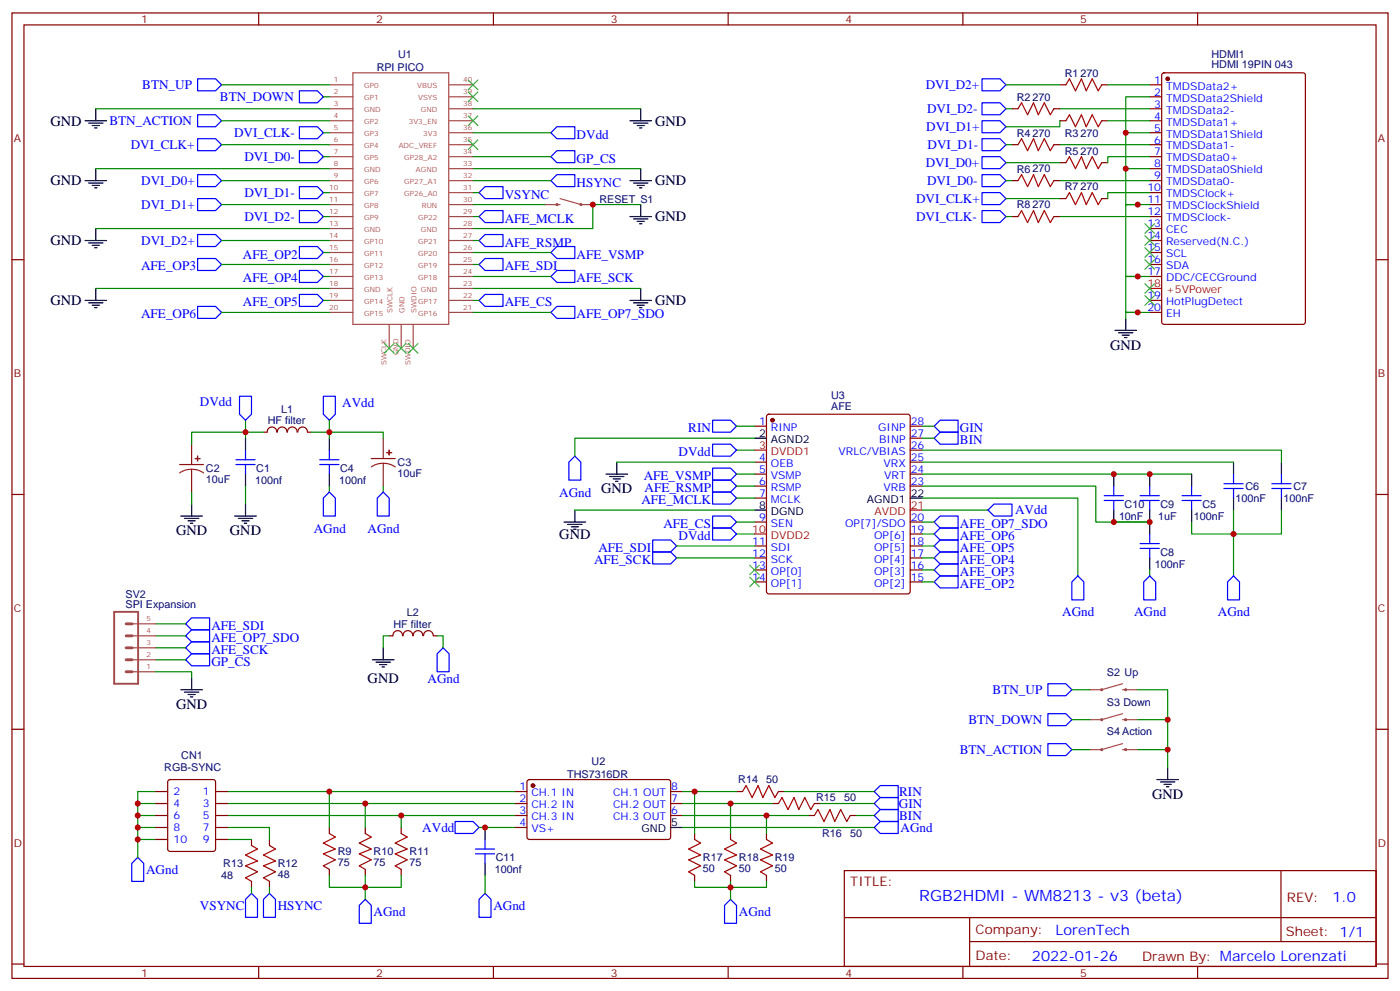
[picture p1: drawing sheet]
<svg xmlns="http://www.w3.org/2000/svg" width="412mm" height="292mm" viewBox="0 0 412 292" stroke-linecap="round" stroke-linejoin="round" font-family="sans-serif">
<defs><g id="words">
<text font-size="4.6" fill="#00f" x="270.8" y="265.4">RGB2HDMI - WM8213 - v3 (beta)</text>
<g font-size="4.2">
<text x="14.8" y="37">GND</text>
<text x="193" y="37">GND</text>
<text x="14.8" y="54.6">GND</text>
<text x="193" y="54.6">GND</text>
<text x="193" y="65.2">GND</text>
<text x="14.8" y="72.2">GND</text>
<text x="14.8" y="89.9">GND</text>
<text x="193" y="89.9">GND</text>
<text x="327" y="102.9">GND</text>
<text x="51.9" y="157.6">GND</text>
<text x="67.7" y="157.6">GND</text>
<text x="164.8" y="158.8">GND</text>
<text x="108.3" y="201">GND</text>
<text x="51.9" y="208.8">GND</text>
<text x="339.4" y="235.2">GND</text>
</g>
<g font-size="4.2" fill="#00f">
<text x="392.5" y="265.7">1.0</text>
<text x="310.9" y="275.2">LorenTech</text>
<text x="304" y="283">2022-01-26</text>
</g>
<g font-size="3.9" fill="#00f">
<text x="41.9" y="26.2">BTN_UP</text>
<text x="64.8" y="29.8">BTN_DOWN</text>
<text x="272.7" y="26.2">DVI_D2+</text>
<text x="273.1" y="33.3">DVI_D2-</text>
<text x="32.2" y="36.8">BTN_ACTION</text>
<text x="68.9" y="40.3">DVI_CLK-</text>
<text x="169.9" y="40.9">DVdd</text>
<text x="272.8" y="38.6">DVI_D1+</text>
<text x="38.5" y="43.9">DVI_CLK+</text>
<text x="72" y="47.4">DVI_D0-</text>
<text x="169.9" y="47.9">GP_CS</text>
<text x="273.3" y="43.9">DVI_D1-</text>
<text x="272.7" y="49.2">DVI_D0+</text>
<text x="41.6" y="54.5">DVI_D0+</text>
<text x="72" y="58">DVI_D1-</text>
<text x="148.7" y="58.5">VSYNC</text>
<text x="169.9" y="55">HSYNC</text>
<text x="269.9" y="59.7">DVI_CLK+</text>
<text x="273.1" y="54.5">DVI_D0-</text>
<text x="41.6" y="61.5">DVI_D1+</text>
<text x="72" y="65">DVI_D2-</text>
<text x="148.7" y="65.5">AFE_MCLK</text>
<text x="269.9" y="65">DVI_CLK-</text>
<text x="41.6" y="72.1">DVI_D2+</text>
<text x="71.6" y="76.1">AFE_OP2</text>
<text x="148.7" y="72.6">AFE_RSMP</text>
<text x="169.9" y="76.1">AFE_VSMP</text>
<text x="41.6" y="79.7">AFE_OP3</text>
<text x="71.6" y="83.2">AFE_OP4</text>
<text x="148.7" y="79.7">AFE_SDI</text>
<text x="169.9" y="83.2">AFE_SCK</text>
<text x="41.6" y="93.8">AFE_OP6</text>
<text x="71.6" y="90.2">AFE_OP5</text>
<text x="148.7" y="90.2">AFE_CS</text>
<text x="169.9" y="93.8">AFE_OP7_SDO</text>
<text x="58.9" y="119.6">DVdd</text>
<text x="100.8" y="119.7">AVdd</text>
<text x="202.7" y="127.3">RIN</text>
<text x="282.8" y="127.3">GIN</text>
<text x="282.8" y="130.8">BIN</text>
<text x="199.9" y="134.3">DVdd</text>
<text x="189.6" y="141.4">AFE_VSMP</text>
<text x="164.7" y="146.2">AGnd GND</text>
<text x="189" y="148.4">AFE_MCLK</text>
<text x="189.9" y="144.9">AFE_RSMP</text>
<text x="195.4" y="155.5">AFE_CS</text>
<text x="282.8" y="155.5">AFE_OP7_SDO</text>
<text x="299" y="151.5">AVdd</text>
<text x="92.4" y="156.8">AGnd</text>
<text x="108.3" y="156.8">AGnd</text>
<text x="199.9" y="159">DVdd</text>
<text x="282.8" y="159">AFE_OP6</text>
<text x="175" y="166.1">AFE_SCK</text>
<text x="176.3" y="162.6">AFE_SDI</text>
<text x="282.8" y="166.1">AFE_OP4</text>
<text x="282.8" y="162.6">AFE_OP5</text>
<text x="282.8" y="169.6">AFE_OP3</text>
<text x="282.8" y="173.1">AFE_OP2</text>
<text x="62.3" y="185.5">AFE_SDI</text>
<text x="312.9" y="181.5">AGnd</text>
<text x="334.1" y="181.5">AGnd</text>
<text x="358.8" y="181.5">AGnd</text>
<text x="62.3" y="189">AFE_OP7_SDO</text>
<text x="62.3" y="192.5">AFE_SCK</text>
<text x="62.3" y="196.1">GP_CS</text>
<text x="125.9" y="201.2">AGnd</text>
<text x="292.4" y="204.4">BTN_UP</text>
<text x="285.3" y="213.2">BTN_DOWN</text>
<text x="282.7" y="222">BTN_ACTION</text>
<text x="264.8" y="237.8">GIN</text>
<text x="264.9" y="234.3">RIN</text>
<text x="124.4" y="245">AVdd</text>
<text x="264.9" y="241.3">BIN</text>
<text x="265.3" y="244.9">AGnd</text>
<text x="43" y="257.3">AGnd</text>
<text x="58.9" y="267.9">VSYNC</text>
<text x="81.8" y="267.9">HSYNC</text>
<text x="110" y="269.7">AGnd</text>
<text x="145.3" y="267.9">AGnd</text>
<text x="217.6" y="269.7">AGnd</text>
</g>
<g font-size="3.9" fill="#800">
<text x="250.5" y="261">TITLE:</text>
<text x="379.1" y="265.7">REV:</text>
<text x="287.4" y="275.2">Company:</text>
<text x="378.7" y="275.8">Sheet: 1/1</text>
<text x="287.4" y="282.9">Date:</text>
<text x="336.4" y="282.9">Drawn By: Marcelo Lorenzati</text>
</g>
<g font-size="3.2" fill="#800">
<text x="41.6" y="6.8">1</text>
<text x="110.8" y="6.8">2</text>
<text x="179.9" y="6.8">3</text>
<text x="249.1" y="6.8">4</text>
<text x="318.2" y="6.8">5</text>
<text x="4.1" y="41.9">A</text>
<text x="405.9" y="41.9">A</text>
<text x="4.1" y="111.1">B</text>
<text x="405.9" y="111.1">B</text>
<text x="4.1" y="180.2">C</text>
<text x="405.9" y="180.2">C</text>
<text x="4.1" y="249.3">D</text>
<text x="405.9" y="249.3">D</text>
<text x="41.6" y="287.6">1</text>
<text x="110.8" y="287.6">2</text>
<text x="179.9" y="287.6">3</text>
<text x="249.1" y="287.6">4</text>
<text x="318.2" y="287.6">5</text>
</g>
<g font-size="3.2" fill="#000080">
<text x="117.3" y="17.1">U1</text>
<text x="356.9" y="17">HDMI1</text>
<text x="111" y="20.8">RPI PICO</text>
<text x="313.6" y="22.6">R1</text>
<text x="318.3" y="22.6">270</text>
<text x="356.9" y="20.1">HDMI 19PIN 043</text>
<text x="299.5" y="29.6">R2</text>
<text x="304.2" y="29.6">270</text>
<text x="299.5" y="40.2">R4</text>
<text x="304.2" y="40.2">270</text>
<text x="313.6" y="40.2">R3</text>
<text x="318.3" y="40.2">270</text>
<text x="313.6" y="45.5">R5</text>
<text x="318.3" y="45.5">270</text>
<text x="299.5" y="50.8">R6</text>
<text x="304.2" y="50.8">270</text>
<text x="176.6" y="59.6">RESET S1</text>
<text x="313.6" y="56.1">R7</text>
<text x="318.3" y="56.1">270</text>
<text x="299.5" y="61.4">R8</text>
<text x="304.2" y="61.4">270</text>
<text x="244.8" y="117.5">U3</text>
<text x="78.9" y="124.9">HF filter</text>
<text x="82.8" y="121.5">L1</text>
<text x="244.8" y="120.8">AFE</text>
<text x="117.1" y="137.2">C3</text>
<text x="60.7" y="142.2">10uF</text>
<text x="60.7" y="139">C2</text>
<text x="75.2" y="142.5">100nf</text>
<text x="75.5" y="139">C1</text>
<text x="99.9" y="142.5">100nf</text>
<text x="100.2" y="139">C4</text>
<text x="117.1" y="140.4">10uF</text>
<text x="331.3" y="149.6">C10</text>
<text x="341.9" y="149.6">C9</text>
<text x="354.2" y="149.6">C5</text>
<text x="364" y="147.8">100nF</text>
<text x="366.9" y="144.3">C6</text>
<text x="378.1" y="147.8">100nF</text>
<text x="381" y="144.3">C7</text>
<text x="329.6" y="153.1">10nF</text>
<text x="341.1" y="153.1">1uF</text>
<text x="351.6" y="153.1">100nF</text>
<text x="340.2" y="167.2">100nF</text>
<text x="341.9" y="163.7">C8</text>
<text x="37" y="179.1">SPI Expansion</text>
<text x="37" y="176.1">SV2</text>
<text x="115.9" y="184.9">HF filter</text>
<text x="119.9" y="181.5">L2</text>
<text x="326.1" y="199">S2 Up</text>
<text x="326.1" y="207.8">S3 Down</text>
<text x="326.1" y="216.6">S4 Action</text>
<text x="48.4" y="227.2">RGB-SYNC</text>
<text x="53.4" y="223.7">CN1</text>
<text x="174.3" y="225.2">U2</text>
<text x="167.1" y="229">THS7316DR</text>
<text x="217.5" y="230.7">R14</text>
<text x="225.7" y="230.7">50</text>
<text x="240.4" y="236">R15</text>
<text x="248.6" y="236">50</text>
<text x="99.5" y="251.9">R9</text>
<text x="110.1" y="251.9">R10</text>
<text x="120.6" y="251.9">R11</text>
<text x="242.2" y="246.6">R16</text>
<text x="250.4" y="246.6">50</text>
<text x="65.8" y="255.4">R13</text>
<text x="81.8" y="255.4">R12</text>
<text x="99.5" y="255">75</text>
<text x="110.1" y="255">75</text>
<text x="120.6" y="255">75</text>
<text x="145.8" y="257.1">100nf</text>
<text x="146.1" y="253.7">C11</text>
<text x="207.1" y="256.8">50</text>
<text x="207.1" y="253.6">R17</text>
<text x="217.7" y="256.8">50</text>
<text x="217.7" y="253.6">R18</text>
<text x="228.2" y="256.8">50</text>
<text x="228.2" y="253.6">R19</text>
<text x="65.2" y="258.9">48</text>
<text x="81.8" y="258.6">48</text>
</g>
<g font-size="3.2" fill="#00f">
<text x="340" y="28.2">2</text>
<text x="340" y="24.6">1</text>
<text x="343.5" y="29.9">TMDSData2Shield</text>
<text x="343.5" y="26.4">TMDSData2+</text>
<text x="340" y="35.2">4</text>
<text x="340" y="31.7">3</text>
<text x="343.5" y="33.4">TMDSData2-</text>
<text x="340" y="38.7">5</text>
<text x="343.5" y="40.5">TMDSData1Shield</text>
<text x="343.5" y="37">TMDSData1+</text>
<text x="340" y="45.8">7</text>
<text x="340" y="42.3">6</text>
<text x="343.5" y="47.6">TMDSData0+</text>
<text x="343.5" y="44">TMDSData1-</text>
<text x="340" y="52.8">9</text>
<text x="340" y="49.3">8</text>
<text x="343.5" y="51.1">TMDSData0Shield</text>
<text x="338" y="59.9">11</text>
<text x="338" y="56.4">10</text>
<text x="343.5" y="58.1">TMDSClock+</text>
<text x="343.5" y="54.6">TMDSData0-</text>
<text x="338" y="63.4">12</text>
<text x="343.5" y="65.2">TMDSClock-</text>
<text x="343.5" y="61.7">TMDSClockShield</text>
<text x="338" y="70.5">14</text>
<text x="338" y="67">13</text>
<text x="343.5" y="68.7">CEC</text>
<text x="338" y="77.5">16</text>
<text x="338" y="74">15</text>
<text x="343.5" y="75.8">SCL</text>
<text x="343.5" y="72.2">Reserved(N.C.)</text>
<text x="338" y="81.1">17</text>
<text x="343.5" y="82.8">DDC/CECGround</text>
<text x="343.5" y="79.3">SDA</text>
<text x="338" y="88.1">19</text>
<text x="343.5" y="89.9">HotPlugDetect</text>
<text x="338" y="91.7">20</text>
<text x="343.5" y="93.4">EH</text>
<text x="223.6" y="125.2">1</text>
<text x="268.3" y="125.2">28</text>
<text x="227.1" y="126.9">RINP</text>
<text x="258.7" y="126.9">GINP</text>
<text x="259" y="130.5">BINP</text>
<text x="268.3" y="128.7">27</text>
<text x="223.6" y="135.7">4</text>
<text x="227.1" y="137.5">OEB</text>
<text x="247" y="134">VRLC/VBIAS</text>
<text x="260.3" y="137.5">VRX</text>
<text x="268.3" y="135.7">25</text>
<text x="268.3" y="132.2">26</text>
<text x="223.6" y="139.3">5</text>
<text x="223.6" y="142.8">6</text>
<text x="227.1" y="141">VSMP</text>
<text x="260.5" y="141">VRT</text>
<text x="268.3" y="142.8">23</text>
<text x="268.3" y="139.3">24</text>
<text x="223.6" y="146.3">7</text>
<text x="227.1" y="144.6">RSMP</text>
<text x="227.1" y="148.1">MCLK</text>
<text x="260.3" y="144.6">VRB</text>
<text x="223.6" y="153.4">9</text>
<text x="227.1" y="155.2">SEN</text>
<text x="248.9" y="155.2">OP[7]/SDO</text>
<text x="268.3" y="153.4">20</text>
<text x="221.6" y="160.4">11</text>
<text x="257.5" y="158.7">OP[6]</text>
<text x="268.3" y="160.4">18</text>
<text x="268.3" y="156.9">19</text>
<text x="221.6" y="164">12</text>
<text x="221.6" y="167.5">13</text>
<text x="227.1" y="162.2">SDI</text>
<text x="227.1" y="165.7">SCK</text>
<text x="257.5" y="165.7">OP[4]</text>
<text x="257.5" y="162.2">OP[5]</text>
<text x="268.3" y="167.5">16</text>
<text x="268.3" y="164">17</text>
<text x="221.6" y="171">14</text>
<text x="227.1" y="169.3">OP[0]</text>
<text x="227.1" y="172.8">OP[1]</text>
<text x="257.5" y="172.8">OP[2]</text>
<text x="257.5" y="169.3">OP[3]</text>
<text x="268.3" y="171">15</text>
<text x="153" y="232.8">1</text>
<text x="197.7" y="232.8">8</text>
<text x="51.2" y="237.7">4</text>
<text x="51.2" y="234.2">2</text>
<text x="59.7" y="237.7">3</text>
<text x="59.7" y="234.2">1</text>
<text x="153" y="236.3">2</text>
<text x="153" y="239.8">3</text>
<text x="156.5" y="234.5">CH.1 IN</text>
<text x="156.5" y="238.1">CH.2 IN</text>
<text x="180.6" y="238.1">CH.2 OUT</text>
<text x="180.6" y="234.5">CH.1 OUT</text>
<text x="197.7" y="239.8">6</text>
<text x="197.7" y="236.3">7</text>
<text x="51.2" y="244.8">8</text>
<text x="51.2" y="241.2">6</text>
<text x="59.7" y="244.8">7</text>
<text x="59.7" y="241.2">5</text>
<text x="153" y="243.3">4</text>
<text x="156.5" y="241.6">CH.3 IN</text>
<text x="156.5" y="245.1">VS+</text>
<text x="180.6" y="241.6">CH.3 OUT</text>
<text x="51.2" y="248.3">10</text>
<text x="59.7" y="248.3">9</text>
</g>
<g font-size="3.2" fill="#f00">
<text x="338" y="84.6">18</text>
<text x="343.5" y="86.4">+5VPower</text>
<text x="223.6" y="132.2">3</text>
<text x="227.1" y="134">DVDD1</text>
<text x="268.3" y="149.9">21</text>
<text x="257.6" y="151.6">AVDD</text>
<text x="221.6" y="156.9">10</text>
<text x="227.1" y="158.7">DVDD2</text>
</g>
<g font-size="3.2">
<text x="223.6" y="128.7">2</text>
<text x="227.1" y="130.5">AGND2</text>
<text x="223.6" y="149.9">8</text>
<text x="255.3" y="148.1">AGND1</text>
<text x="268.3" y="146.3">22</text>
<text x="227.1" y="151.6">DGND</text>
<text x="189" y="245.1">GND</text>
<text x="197.7" y="243.3">5</text>
</g>
<g font-size="2.1" fill="#a54b4b">
<text x="98.3" y="24.3">1</text>
<text x="98.3" y="27.8">2</text>
<text x="107.3" y="26">GP0</text>
<text x="107.3" y="29.5">GP1</text>
<text x="122.9" y="26">VBUS</text>
<text x="123.2" y="29.5">VSYS</text>
<text x="136.5" y="27.8">39</text>
<text x="136.5" y="24.3">40</text>
<text x="98.3" y="31.3">3</text>
<text x="98.3" y="34.9">4</text>
<text x="107.3" y="33.1">GND</text>
<text x="124" y="33.1">GND</text>
<text x="136.5" y="34.9">37</text>
<text x="136.5" y="31.3">38</text>
<text x="98.3" y="38.4">5</text>
<text x="98.3" y="41.9">6</text>
<text x="107.3" y="36.6">GP2</text>
<text x="107.3" y="40.1">GP3</text>
<text x="120.4" y="36.6">3V3_EN</text>
<text x="124.7" y="40.1">3V3</text>
<text x="136.5" y="41.9">35</text>
<text x="136.5" y="38.4">36</text>
<text x="98.3" y="45.4">7</text>
<text x="107.3" y="43.7">GP4</text>
<text x="107.3" y="47.2">GP5</text>
<text x="117.5" y="43.7">ADC_VREF</text>
<text x="119.1" y="47.2">GP28_A2</text>
<text x="136.5" y="45.4">34</text>
<text x="98.3" y="49">8</text>
<text x="98.3" y="52.5">9</text>
<text x="107.3" y="50.7">GND</text>
<text x="122.5" y="50.7">AGND</text>
<text x="136.5" y="52.5">32</text>
<text x="136.5" y="49">33</text>
<text x="97" y="56">10</text>
<text x="97" y="59.6">11</text>
<text x="107.3" y="54.2">GP6</text>
<text x="107.3" y="57.8">GP7</text>
<text x="119.1" y="57.8">GP26_A0</text>
<text x="119.1" y="54.2">GP27_A1</text>
<text x="136.5" y="59.6">30</text>
<text x="136.5" y="56">31</text>
<text x="97" y="63.1">12</text>
<text x="107.3" y="61.3">GP8</text>
<text x="107.3" y="64.8">GP9</text>
<text x="123.2" y="64.8">GP22</text>
<text x="124.2" y="61.3">RUN</text>
<text x="136.5" y="63.1">29</text>
<text x="97" y="66.6">13</text>
<text x="97" y="70.1">14</text>
<text x="107.3" y="68.4">GND</text>
<text x="107.3" y="71.9">GP10</text>
<text x="123.2" y="71.9">GP21</text>
<text x="124" y="68.4">GND</text>
<text x="136.5" y="70.1">27</text>
<text x="136.5" y="66.6">28</text>
<text x="97" y="73.7">15</text>
<text x="97" y="77.2">16</text>
<text x="107.3" y="75.4">GP11</text>
<text x="123.2" y="75.4">GP20</text>
<text x="136.5" y="77.2">25</text>
<text x="136.5" y="73.7">26</text>
<text x="97" y="80.7">17</text>
<text x="107.3" y="78.9">GP12</text>
<text x="107.3" y="82.5">GP13</text>
<text x="123.2" y="82.5">GP18</text>
<text x="123.2" y="78.9">GP19</text>
<text x="136.5" y="80.7">24</text>
<text x="97" y="84.3">18</text>
<text x="97" y="87.8">19</text>
<text x="107.3" y="86">GND</text>
<text x="107.3" y="89.5">GP14</text>
<text x="123.2" y="89.5">GP17</text>
<text x="124" y="86">GND</text>
<text x="136.5" y="87.8">22</text>
<text x="136.5" y="84.3">23</text>
<text x="97" y="91.3">20</text>
<text x="107.3" y="93">GP15</text>
<text x="115.6" y="92.2" transform="rotate(-90 115.6 92.2)">SWCLK</text>
<text x="119.1" y="92.2" transform="rotate(-90 119.1 92.2)">GND</text>
<text x="122.6" y="92.2" transform="rotate(-90 122.6 92.2)">SWDIO</text>
<text x="123.2" y="93">GP16</text>
<text x="136.5" y="91.3">21</text>
<text x="113.8" y="107.5" transform="rotate(-90 113.8 107.5)">SWCLK</text>
<text x="117.4" y="104.7" transform="rotate(-90 117.4 104.7)">GND</text>
<text x="120.9" y="107.5" transform="rotate(-90 120.9 107.5)">SWDIO</text>
<text x="43.2" y="183">5</text>
<text x="43.2" y="190.1">3</text>
<text x="43.2" y="186.6">4</text>
<text x="43.2" y="197.1">1</text>
<text x="43.2" y="193.6">2</text>
</g>
</g></defs>
<g fill="none" stroke="#870000" stroke-width=".35">
<path d="M3.5 3.8h405.4v284.3h-405.4zM7.1 7.3h398.2v277.3h-398.2zM76.2 3.8v3.5M145.3 3.8v3.5M214.5 3.8v3.5M283.6 3.8v3.5M352.8 3.8v3.5M298.1 32h1.8M310.4 32h1.8M312.2 35.6h1.8M312.2 25h1.8M324.6 35.6h1.7"/>
<path d="M324.6 25h1.7M338.7 39.1h3.5M338.7 35.6h3.5M338.7 32h3.5M338.7 28.5h3.5M338.7 25h3.5M342.4 21.7l.5-.3h40.9l.7 .5v72.9l-.4 .7h-41.2l-.7-.4v-72.9zM298.1 53.2h1.8M298.1 42.6h1.8M310.4 53.2h1.8M310.4 42.6h1.8M312.2 47.9h1.8"/>
<path d="M312.2 58.5h1.8M324.6 47.9h1.7M324.6 58.5h1.7M338.7 56.7h3.5M338.7 53.2h3.5M338.7 49.7h3.5M338.7 46.1h3.5M338.7 42.6h3.5M3.5 76.5h3.6M298.1 63.8h1.8M310.4 63.8h1.8M338.7 77.9h3.5"/>
<path d="M338.7 74.4h3.5M338.7 70.8h3.5M338.7 67.3h3.5M338.7 63.8h3.5M338.7 60.3h3.5M405.3 76.5h3.6M338.7 92h3.5M338.7 88.5h3.5M338.7 81.4h3.5M77.6 127.3h1.1M78.7 127.3a1.41 1.41 0 0 1 1.4-1.5 1.41 1.41 0 0 1 1.4 1.5M81.7 127.3a1.41 1.41 0 0 1 1.4-1.5 1.41 1.41 0 0 1 1.4 1.5"/>
<path d="M84.7 127.3a1.41 1.41 0 0 1 1.4-1.5 1.41 1.41 0 0 1 1.4 1.5M87.7 127.3a1.41 1.41 0 0 1 1.4-1.5 1.41 1.41 0 0 1 1.4 1.5M90.7 127.3h1M222.2 125.5h3.6M222.2 136.1h3.6M222.2 139.6h3.6M226 122.2l.5-.2h40.9l.5 .2 .2 .5v51.5l-.2 .5-.5 .2h-40.9l-.5-.2-.2-.5v-51.5zM268.1 125.5h3.5M268.1 136.1h3.5M268.1 139.6h3.5M268.1 132.6h3.5M268.1 129h3.5"/>
<path d="M3.5 145.6h3.6M222.2 143.2h3.6M222.2 146.7h3.6M222.2 153.7h3.6M268.1 143.2h3.5M268.1 153.7h3.5M268.1 157.3h3.5M405.3 145.6h3.6M222.2 160.8h3.6M222.2 164.3h3.6M222.2 167.9h3.6M222.2 171.4h3.6"/>
<path d="M268.1 160.8h3.5M268.1 164.3h3.5M268.1 167.9h3.5M268.1 171.4h3.5M114.7 187.3h1M115.8 187.2a1.41 1.41 0 0 1 1.4-1.5 1.41 1.41 0 0 1 1.4 1.5M118.7 187.2a1.41 1.41 0 0 1 1.4-1.5 1.41 1.41 0 0 1 1.5 1.5M121.7 187.2a1.41 1.41 0 0 1 1.4-1.5 1.41 1.41 0 0 1 1.4 1.5M124.8 187.2a1.41 1.41 0 0 1 1.4-1.5 1.41 1.41 0 0 1 1.4 1.5M127.7 187.3h1.1M3.5 214.8h3.6M405.3 214.8h3.6"/>
<path d="M45.9 233.1h3.5M45.9 236.6h3.5M49.6 229.8l.5-.2h12.7l.6 .4 .1 20-.5 .7-12.9 .1-.7-.5v-20zM63.5 233.1h3.5M63.5 236.6h3.5M151.7 233.1h3.5M151.7 236.6h3.5M155.5 229.8l.4-.2h41.2l.5 .7-.1 16.5-.7 .4h-41.1l-.5-.7v-16.2zM197.6 233.1h3.5M197.6 236.6h3.5M217 233.1h1.7M227.5 236.6h1.8"/>
<path d="M229.3 233.1h1.8M239.9 236.6h1.8M45.9 240.2h3.5M45.9 243.7h3.5M45.9 247.2h3.5M63.5 240.2h3.5M63.5 243.7h3.5M63.5 247.2h3.5M74.1 247.2v1.8M74.1 259.6v1.7M79.4 247.2v1.8M79.4 259.6v1.7"/>
<path d="M97 243.7v1.8M97 256v1.8M107.6 243.7v1.8M107.6 256v1.8M118.2 243.7v1.8M118.2 256v1.8M151.7 240.2h3.5M151.7 243.7h3.5M197.6 240.2h3.5M204.6 245.5v1.7M204.6 257.8v1.8M215.2 245.5v1.7"/>
<path d="M215.2 257.8v1.8M225.8 245.5v1.7M225.8 257.8v1.8M238.1 240.2h1.8M248.7 256.4h156.6v28.2h-156.6zM250.5 240.2h1.7M377.3 256.4v20.9M248.7 270.2h156.5M285.6 277.3h119.6M285.6 270.2v14.2M3.5 283.9h3.6M76.2 284.6v3.5"/>
<path d="M145.3 284.6v3.5M214.5 284.6v3.5M283.6 284.6v3.5M352.8 284.6v3.5M405.3 283.9h3.6"/>
</g>
<g fill="none" stroke="#000" stroke-width=".35">
<path d="M25 35.6h6.4M26.1 36.3h4.2M27.2 37h2.1M27.9 37.7h.7M28.2 32v3.6M185.6 35.6h6.3M186.6 36.3h4.3M187.7 37h2.1M188.4 37.7h.7M188.7 32v3.6M25 53.2h6.4M26.1 53.9h4.2"/>
<path d="M27.2 54.6h2.1M27.9 55.3h.7M28.2 49.7v3.5M185.6 53.2h6.3M186.6 53.9h4.3M187.7 54.6h2.1M188.4 55.3h.7M188.7 49.7v3.5M25 70.8h6.4M26.1 71.5h4.2M27.2 72.2h2.1M27.9 73h.7"/>
<path d="M28.2 67.3v3.5M185.6 63.8h6.3M186.6 64.5h4.3M187.7 65.2h2.1M188.4 65.9h.7M188.7 60.3v3.5M25 88.5h6.4M26.1 89.2h4.2M27.2 89.9h2.1M27.9 90.6h.7M28.2 84.9v3.6M185.6 88.5h6.3"/>
<path d="M186.6 89.2h4.3M187.7 89.9h2.1M188.4 90.6h.7M188.7 84.9v3.6M328.4 97.3h6.4M329.5 98h4.2M330.6 98.7h2.1M331.3 99.4h.7M331.6 93.8v3.5M72.3 129v3.6M72.3 139.6v3.6M97 129v3.6"/>
<path d="M97 139.6v3.6M178.5 139.6h6.4M181.7 136.1v3.5M222.2 129h3.6M328.1 139.6v3.6M338.7 139.6v3.6M351 139.6v3.6M363.4 136.1v3.5M377.5 136.1v3.5M53.3 152h6.3M54.3 152.7h4.3M55.4 153.4h2.1"/>
<path d="M56.1 154.1h.7M56.4 148.4v3.6M69.1 152h6.4M70.2 152.7h4.2M71.3 153.4h2.1M72 154.1h.7M72.3 148.4v3.6M166.2 153.7h6.3M167.2 154.4h4.2M168.3 155.2h2.1M169 155.9h.7M169.3 150.2v3.5"/>
<path d="M179.6 140.3h4.2M180.6 141h2.1M181.3 141.7h.7M222.2 150.2h3.6M268.1 146.7h3.5M328.1 150.2v3.5M338.7 150.2v7.1M351 150.2v3.5M363.4 146.7v3.5M377.5 146.7v3.5M338.7 164.3v3.6M56.4 199.6v3.5"/>
<path d="M109.7 194.3h6.4M110.8 195h4.2M111.8 195.7h2.1M112.5 196.4h.7M112.9 190.8v3.5M53.3 203.1h6.3M54.3 203.8h4.3M55.4 204.5h2.1M56.1 205.2h.7M340.8 229.6h6.3M341.8 230.3h4.3M342.9 231h2.1"/>
<path d="M343.6 231.7h.7M344 226.1v3.5M142.9 243.7v3.5M142.9 254.3v3.5M197.6 243.7h3.5"/>
</g>
<path d="M338.7 84.9h3.5M222.2 132.6h3.6M222.2 157.3h3.6M268.1 150.2h3.5" fill="none" stroke="#f00" stroke-width=".35"/>
<g fill="#870000" stroke="#870000" stroke-width=".35">
<circle cx="344" cy="23.2" r=".53"/>
<circle cx="227.5" cy="123.8" r=".53"/>
<circle cx="157" cy="231.4" r=".53"/>
</g>
<g fill="none" stroke="#a10000" stroke-width=".35">
<path d="M299.9 32l1-1.7 1.8 3.5 1.7-3.5 1.5 3.5 1.7-3.5 1.8 3.5 1-1.8M314 25l1-1.8 1.8 3.5 1.8-3.5 1.4 3.5 1.7-3.5 1.8 3.5 1.1-1.7M314 35.6l1-1.8 1.8 3.5 1.8-3.5 1.4 3.5 1.7-3.5 1.8 3.5 1.1-1.7M299.9 42.6l1-1.7 1.8 3.5 1.7-3.5 1.5 3.5 1.7-3.5 1.8 3.5 1-1.8M299.9 53.2l1-1.8 1.8 3.6 1.7-3.6 1.5 3.6 1.7-3.6 1.8 3.6 1-1.8M314 47.9l1-1.8 1.8 3.6 1.8-3.6 1.4 3.6 1.7-3.6 1.8 3.6 1.1-1.8M314 58.5l1-1.8 1.8 3.6 1.8-3.6 1.4 3.6 1.7-3.6 1.8 3.6 1.1-1.8M299.9 63.8l1-1.8 1.8 3.5 1.7-3.5 1.5 3.5 1.7-3.5 1.8 3.5 1-1.7M218.7 233.1l1.1-1.7 1.7 3.5 1.8-3.5 1.4 3.5 1.8-3.5 1.7 3.5 1.1-1.8M229.3 236.6l1.1-1.7 1.7 3.5 1.8-3.5 1.4 3.5 1.8-3.5 1.7 3.5 1.1-1.8M74.1 249l1.7 1-3.5 1.8 3.5 1.8-3.5 1.4 3.5 1.8-3.5 1.7 1.8 1.1M79.4 249l1.7 1-3.5 1.8 3.5 1.8-3.5 1.4 3.5 1.8-3.5 1.7 1.8 1.1"/>
<path d="M97 245.5l1.8 1-3.6 1.8 3.6 1.7-3.6 1.5 3.6 1.7-3.6 1.8 1.8 1M107.6 245.5l1.8 1-3.6 1.8 3.6 1.7-3.6 1.5 3.6 1.7-3.6 1.8 1.8 1M118.2 245.5l1.7 1-3.5 1.8 3.5 1.7-3.5 1.5 3.5 1.7-3.5 1.8 1.8 1M204.6 247.2l1.8 1.1-3.6 1.7 3.6 1.8-3.6 1.4 3.6 1.8-3.6 1.8 1.8 1M215.2 247.2l1.8 1.1-3.6 1.7 3.6 1.8-3.6 1.4 3.6 1.8-3.6 1.8 1.8 1M225.8 247.2l1.7 1.1-3.5 1.7 3.5 1.8-3.5 1.4 3.5 1.8-3.5 1.8 1.8 1M239.9 240.2l1-1.8 1.8 3.5 1.8-3.5 1.4 3.5 1.7-3.5 1.8 3.5 1.1-1.7"/>
</g>
<g fill="none" stroke="#00f" stroke-width=".35">
<path d="M58.2 33.8h5.3l1.8 1.8-1.8 1.7h-5.3zM58.2 23.2h5.3l1.8 1.8-1.8 1.7h-5.3zM88.2 37.3h5.3l1.7 1.8-1.7 1.8h-5.3zM88.2 26.7h5.3l1.7 1.8-1.7 1.8h-5.3zM164 37.3h5.3v3.6h-5.3l-1.7-1.8zM289.3 30.3h5.3l1.7 1.7-1.7 1.8h-5.3zM289.3 23.2h5.3l1.7 1.8-1.7 1.7h-5.3zM289.3 35.6h5.3l1.7 1.7-1.7 1.8h-5.3zM58.2 40.9h5.3l1.8 1.7-1.8 1.8h-5.3zM58.2 51.4h5.3l1.8 1.8-1.8 1.8h-5.3zM58.2 58.5h5.3l1.8 1.8-1.8 1.7h-5.3zM88.2 44.4h5.3l1.7 1.7-1.7 1.8h-5.3z"/>
<path d="M88.2 55h5.3l1.7 1.7-1.7 1.8h-5.3zM141.1 56.7l1.8-1.7h5.3v3.5h-5.3zM164 51.4h5.3v3.6h-5.3l-1.7-1.8zM164 44.4h5.3v3.5h-5.3l-1.7-1.8zM289.3 40.9h5.3l1.7 1.7-1.7 1.8h-5.3zM289.3 51.4h5.3l1.7 1.8-1.7 1.8h-5.3zM289.3 46.1h5.3l1.7 1.8-1.7 1.8h-5.3zM289.3 56.7h5.3l1.7 1.8-1.7 1.8h-5.3zM58.2 69.1h5.3l1.8 1.7-1.8 1.8h-5.3zM58.2 76.1h5.3l1.8 1.8-1.8 1.8h-5.3zM88.2 62h5.3l1.7 1.8-1.7 1.7h-5.3zM88.2 79.7h5.3l1.7 1.7-1.7 1.8h-5.3z"/>
<path d="M88.2 72.6h5.3l1.7 1.8-1.7 1.7h-5.3zM141.1 77.9l1.8-1.8h5.3v3.6h-5.3zM141.1 70.8l1.8-1.7h5.3v3.5h-5.3zM141.1 63.8l1.8-1.8h5.3v3.5h-5.3zM164 79.7h5.3v3.5h-5.3l-1.7-1.8zM164 72.6h5.3v3.5h-5.3l-1.7-1.7zM289.3 62h5.3l1.7 1.8-1.7 1.7h-5.3zM58.2 90.2h5.3l1.8 1.8-1.8 1.8h-5.3zM88.2 86.7h5.3l1.7 1.8-1.7 1.7h-5.3zM141.1 88.5l1.8-1.8h5.3v3.5h-5.3zM164 90.2h5.3v3.6h-5.3l-1.7-1.8zM70.6 116.7h3.5v5.3l-1.8 1.8-1.7-1.8z"/>
<path d="M95.2 116.7h3.6v5.3l-1.8 1.8-1.8-1.8zM69.5 136.8h5.6M69.5 135.4h5.6M72.3 132.6v2.8M72.3 136.8v2.8M94.2 136.8h5.6M94.2 135.4h5.6M97 132.6v2.8M97 136.8v2.8M167.6 136.1l1.7-1.8 1.8 1.8v5.3h-3.5zM209.9 123.8h5.3l1.8 1.7-1.8 1.8h-5.3zM209.9 137.9h5.3l1.8 1.7-1.8 1.8h-5.3z"/>
<path d="M209.9 130.8h5.3l1.8 1.8-1.8 1.7h-5.3zM275.2 129l1.7-1.7h5.3v3.5h-5.3zM276.9 123.8h5.3v3.5h-5.3l-1.7-1.8zM363.4 139.6v2.9M377.5 139.6v2.9M95.2 146.7l1.8-1.8 1.8 1.8v5.3h-3.6zM111.1 146.7l1.8-1.8 1.8 1.8v5.3h-3.6zM192.3 159h5.3l1.7 1.8-1.7 1.8h-5.3zM209.9 152h5.3l1.8 1.7-1.8 1.8h-5.3zM209.9 141.4h5.3l1.8 1.8-1.8 1.7h-5.3zM209.9 144.9h5.3l1.8 1.8-1.8 1.7h-5.3zM209.9 155.5h5.3l1.8 1.8-1.8 1.7h-5.3z"/>
<path d="M275.2 153.7l1.7-1.7h5.3v3.5h-5.3zM276.9 155.5h5.3v3.5h-5.3l-1.7-1.7zM291 150.2l1.8-1.8h5.3v3.6h-5.3zM325.3 147.4h5.6M325.3 146h5.6M328.1 143.2v2.8M328.1 147.4v2.8M335.8 147.4h5.7M335.8 146h5.7M338.7 143.2v2.8M338.7 147.4v2.8M338.7 157.3v2.8"/>
<path d="M348.2 147.4h5.6M348.2 146h5.6M351 143.2v2.8M351 147.4v2.8M360.5 142.5h5.7M360.5 143.9h5.7M363.4 143.9v2.8M374.6 142.5h5.7M374.6 143.9h5.7M377.5 143.9v2.8M192.3 162.6h5.3l1.7 1.7-1.7 1.8h-5.3zM275.2 160.8l1.7-1.8h5.3v3.6h-5.3z"/>
<path d="M276.9 166.1h5.3v3.5h-5.3l-1.7-1.7zM276.9 162.6h5.3v3.5h-5.3l-1.7-1.8zM276.9 169.6h5.3v3.5h-5.3l-1.7-1.7zM315.7 171.4l1.8-1.8 1.8 1.8v5.3h-3.6zM335.8 161.5h5.7M335.8 160.1h5.7M338.7 169.6l1.7 1.8v5.3h-3.5v-5.3zM338.7 161.5v2.8M361.6 171.4l1.8-1.8 1.7 1.8v5.3h-3.5zM56.4 182h5.3v3.5h-5.3l-1.7-1.8zM56.4 185.5h5.3v3.5h-5.3l-1.7-1.7zM56.4 189h5.3v3.5h-5.3l-1.7-1.7z"/>
<path d="M56.4 192.5h5.3v3.6h-5.3l-1.7-1.8zM130.5 190.8l1.8 1.7v5.3h-3.5v-5.3zM308.7 201.4h5.3l1.7 1.7-1.7 1.8h-5.3zM308.7 210.2h5.3l1.7 1.7-1.7 1.8h-5.3zM308.7 219h5.3l1.7 1.8-1.7 1.7h-5.3zM259.3 238.4h5.3v3.5h-5.3l-1.8-1.7zM259.3 234.9h5.3v3.5h-5.3l-1.8-1.8zM259.3 231.4h5.3v3.5h-5.3l-1.8-1.8zM38.8 254.3l1.8-1.8 1.7 1.8v5.3h-3.5zM134.1 241.9h5.2l1.8 1.8-1.8 1.8h-5.2zM140.1 251.5h5.6M140.1 250h5.6"/>
<path d="M142.9 247.2v2.8M142.9 251.5v2.8M259.3 241.9h5.3v3.6h-5.3l-1.8-1.8zM72.3 264.9l1.8-1.8 1.7 1.8v5.3h-3.5zM77.6 264.9l1.8-1.8 1.7 1.8v5.3h-3.5zM105.8 266.6l1.8-1.7 1.8 1.7v5.3h-3.6zM141.1 264.9l1.8-1.8 1.7 1.8v5.3h-3.5zM213.4 266.6l1.8-1.7 1.8 1.7v5.3h-3.6z"/>
</g>
<g fill="none" stroke="#008700" stroke-width=".35">
<path d="M28.2 32h68.8M65.3 25h31.7M65.3 35.6h31.7M95.2 39.1h1.8M95.2 28.5h1.8M139.3 32h49.4M139.3 39.1h23M296.3 25h15.9M296.3 32h1.8M312.2 35.6v1.7h-15.9M312.2 32h26.5M326.3 25h12.4"/>
<path d="M326.3 35.6h12.4M331.6 39.1v10.6M338.7 28.5h-7.1v10.6h7.1M28.2 49.7h68.8M65.3 42.6h31.7M65.3 53.2h31.7M95.2 46.1h1.8M95.2 56.7h1.8M139.3 53.2h23M139.3 49.7h49.4M139.3 46.1h23M139.3 56.7h1.8"/>
<path d="M296.3 42.6h1.8M296.3 47.9h15.9M296.3 53.2h1.8M296.3 58.5h15.9M312.2 42.6h26.5M312.2 53.2h26.5M338.7 46.1h-12.4v1.8M338.7 56.7h-12.4v1.8M338.7 49.7h-7.1v10.6h3.5M28.2 67.3h68.8M65.3 60.3h31.7M65.3 70.8h31.7"/>
<path d="M65.3 77.9h31.7M95.2 63.8h1.8M95.2 74.4h1.8M139.3 63.8h1.8M139.3 60.3h21.2M139.3 70.8h1.8M139.3 74.4h23M139.3 77.9h1.8M188.7 60.3h-14.1v7h-35.3M296.3 63.8h1.8M312.2 63.8h26.5M338.7 60.3h-7.1v21.1h3.5"/>
<path d="M28.2 84.9h68.8M65.3 92h31.7M95.2 81.4h1.8M95.2 88.5h1.8M139.3 84.9h49.4M139.3 81.4h23M139.3 88.5h1.8M139.3 92h23M338.7 92h-7.1v1.8M338.7 81.4h-7.1v10.6h3.5M72.3 123.8v5.2M77.6 127.3h-21.2v3.5"/>
<path d="M97 123.8v3.5h-5.3M97 129v-1.7h15.9v1.7M181.7 136.1h40.5M217 125.5h5.2M217 139.6h5.2M217 132.6h5.2M222.2 129h-52.9v5.3M271.6 132.6h105.9v3.5M271.6 125.5h3.6M271.6 129h3.6M271.6 139.6h79.4M271.6 136.1h91.8"/>
<path d="M56.4 144.9v3.5M72.3 143.2v5.2M97 143.2v1.7M112.9 143.2v1.7M169.3 150.2h52.9M217 153.7h5.2M217 157.3h5.2M217 143.2h5.2M217 146.7h5.2M271.6 146.7h45.9v22.9M271.6 143.2h51.2v10.5h15.9h-10.6M271.6 150.2h19.4"/>
<path d="M271.6 153.7h3.6M271.6 157.3h3.6M363.4 150.2v19.4M377.5 150.2v7.1h-26.5v-3.6M199.3 164.3h22.9M199.3 160.8h22.9M271.6 167.9h3.6M271.6 164.3h3.6M271.6 160.8h3.6M271.6 171.4h3.6M338.7 167.9v1.7M45.9 197.8h10.5v1.8"/>
<path d="M45.9 183.7h8.8M45.9 187.3h8.8M45.9 190.8h8.8M45.9 194.3h8.8M114.7 187.3h-1.8v3.5M128.8 187.3h1.7v3.5M315.7 203.1h5.3M315.7 211.9h5.3M335.1 211.9h8.9v8.9M335.1 203.1h8.9v8.8M40.6 236.6h5.3M45.9 233.1h-5.3v19.4"/>
<path d="M67 236.6h84.7M67 233.1h84.7M97 233.1v10.6M107.6 236.6v7.1M201.1 236.6h26.4M201.1 233.1h15.9M204.6 233.1v12.4M215.2 236.6v8.9M231.1 233.1h26.4M241.7 236.6h15.8M315.7 220.8h5.3M335.1 220.8h8.9v5.3"/>
<path d="M40.6 247.2h5.3M40.6 243.7h5.3M40.6 240.2h5.3M67 243.7h12.4v3.5M67 247.2h7.1M67 240.2h84.7M97 257.8v3.5h21.2v-3.5M107.6 257.8v7.1M118.2 240.2v3.5M141.1 243.7h10.6M142.9 257.8v5.3M201.1 243.7h56.4"/>
<path d="M201.1 240.2h37M204.6 259.6v1.7h21.2v-1.7M215.2 259.6v5.3M225.8 240.2v5.3M252.2 240.2h5.3M74.1 261.3v1.8M79.4 261.3v1.8"/>
</g>
<g fill="none" stroke="#3c3" stroke-width=".35">
<path d="M137.9 23.6l2.9 2.8M137.9 27.1l2.9 2.8M137.9 34.1l2.9 2.9M140.8 23.6l-2.9 2.8M140.8 27.1l-2.9 2.8M140.8 34.1l-2.9 2.9M137.9 41.2l2.9 2.8M140.8 41.2l-2.9 2.8M337.3 65.9l2.8 2.8M337.3 69.4l2.8 2.8M337.3 73l2.8 2.8M337.3 76.5l2.8 2.8"/>
<path d="M340.1 65.9l-2.8 2.8M340.1 69.4l-2.8 2.8M340.1 73l-2.8 2.8M340.1 76.5l-2.8 2.8M337.3 83.5l2.8 2.9M337.3 87.1l2.8 2.8M340.1 83.5l-2.8 2.9M340.1 87.1l-2.8 2.8M113.2 101.2l2.9 2.8M116.1 101.2l-2.9 2.8M116.8 101.2l2.8 2.8M119.6 101.2l-2.8 2.8"/>
<path d="M120.3 101.2l2.8 2.8M123.1 101.2l-2.8 2.8M220.8 170l2.9 2.8M220.8 166.4l2.9 2.9M223.7 170l-2.9 2.8M223.7 166.4l-2.9 2.9"/>
</g>
<g fill="none" stroke="#a64a4a" stroke-width=".56">
<path d="M33.6 180.2h7.1v21.2h-7.1z"/>
<circle cx="164.1" cy="60.3" r=".18"/>
<circle cx="171.2" cy="60.3" r=".18"/>
<circle cx="324.5" cy="203.1" r=".18"/>
<circle cx="324.5" cy="211.9" r=".18"/>
<circle cx="331.6" cy="211.9" r=".18"/>
<circle cx="331.6" cy="203.1" r=".18"/>
<circle cx="324.5" cy="220.8" r=".18"/>
<circle cx="331.6" cy="220.8" r=".18"/>
</g>
<g fill="none" stroke="#a64a4a" stroke-width=".35">
<path d="M97 25h7M97 28.5h7M97 32h7M97 35.6h7M97 39.1h7M104 21.4h28.2v74.1h-28.2zM132.4 25h6.9M132.4 28.5h6.9M132.4 32h6.9M132.4 35.6h6.9M132.4 39.1h6.9M97 42.6h7"/>
<path d="M97 46.1h7M97 49.7h7M97 53.2h7M97 56.7h7M132.4 42.6h6.9M132.4 46.1h6.9M132.4 49.7h6.9M132.4 53.2h6.9M132.4 56.7h6.9M165 58.5l6.2 1.8h3.4M97 60.3h7M97 63.8h7"/>
<path d="M97 67.3h7M97 70.8h7M97 74.4h7M97 77.9h7M132.4 60.3h6.9M132.4 63.8h6.9M132.4 67.3h6.9M132.4 70.8h6.9M132.4 74.4h6.9M132.4 77.9h6.9M160.5 60.3h3.5M164.1 60.3h.9"/>
<path d="M97 81.4h7M97 84.9h7M97 88.5h7M97 92h7M114.7 95.6v7M118.2 95.6v7M121.7 95.6v7M132.4 81.4h6.9M132.4 84.9h6.9M132.4 88.5h6.9M132.4 92h6.9M38.9 197.8h7"/>
<path d="M38.9 194.3h7M38.9 190.8h7M38.9 187.3h7M38.9 183.7h7M330.7 201.4l-6.2 1.7h-3.5M330.7 203.1h.9M330.7 210.2l-6.2 1.7h-3.5M330.7 211.9h.9M330.7 219l-6.2 1.8h-3.5M331.7 203.1h3.4M331.7 211.9h3.4M330.7 220.8h.9"/>
<path d="M331.7 220.8h3.4"/>
</g>
<g fill="#8c2424" stroke="#8c2424" stroke-width=".35">
<path d="M58.2 134.3v1.4z"/>
<path d="M57.5 135l1.4 .1z"/>
<path d="M114.6 132.6l.1 1.4z"/>
<path d="M113.9 133.3h1.5z"/>
</g>
<path d="M52.9 136.8h7.1M56.4 138.2l1.9 .3 1.7 .8M56.4 138.2l-1.8 .3-1.7 .8M56.4 130.8v6M56.4 138.2v6.7M109.4 135h7M112.9 136.5l1.8 .2 1.7 .8M112.9 136.5l-1.9 .2-1.6 .8M112.9 129v6M112.9 136.5v6.7" fill="none" stroke="#8c2424" stroke-width=".35"/>
<path d="M37.2 190.8h1.7M37.2 194.3h1.7M37.2 197.8h1.7M37.2 183.7h1.7M37.2 187.3h1.7" fill="none" stroke="#a64a4a" stroke-width=".85"/>
<g fill="#c00">
<circle cx="335.1" cy="92" r=".88"/>
<circle cx="335.1" cy="81.4" r=".88"/>
<circle cx="335.1" cy="60.3" r=".88"/>
<circle cx="331.6" cy="49.7" r=".88"/>
<circle cx="331.6" cy="39.1" r=".88"/>
<circle cx="338.7" cy="139.6" r=".88"/>
<circle cx="328.1" cy="153.7" r=".88"/>
<circle cx="328.1" cy="139.6" r=".88"/>
<circle cx="338.7" cy="153.7" r=".88"/>
<circle cx="72.3" cy="127.3" r=".88"/>
<circle cx="97" cy="127.3" r=".88"/>
<circle cx="344" cy="220.8" r=".88"/>
<circle cx="344" cy="211.9" r=".88"/>
<circle cx="363.4" cy="157.3" r=".88"/>
<circle cx="97" cy="233.1" r=".88"/>
<circle cx="107.6" cy="236.6" r=".88"/>
<circle cx="118.2" cy="240.2" r=".88"/>
<circle cx="40.6" cy="236.6" r=".88"/>
<circle cx="40.6" cy="240.2" r=".88"/>
<circle cx="40.6" cy="243.7" r=".88"/>
<circle cx="40.6" cy="247.2" r=".88"/>
<circle cx="174.6" cy="60.3" r=".88"/>
<circle cx="142.9" cy="243.7" r=".88"/>
<circle cx="107.6" cy="261.3" r=".88"/>
<circle cx="204.6" cy="233.1" r=".88"/>
<circle cx="215.2" cy="236.6" r=".88"/>
<circle cx="225.8" cy="240.2" r=".88"/>
<circle cx="215.2" cy="261.3" r=".88"/>
</g>
<use href="#words"/>
</svg>
